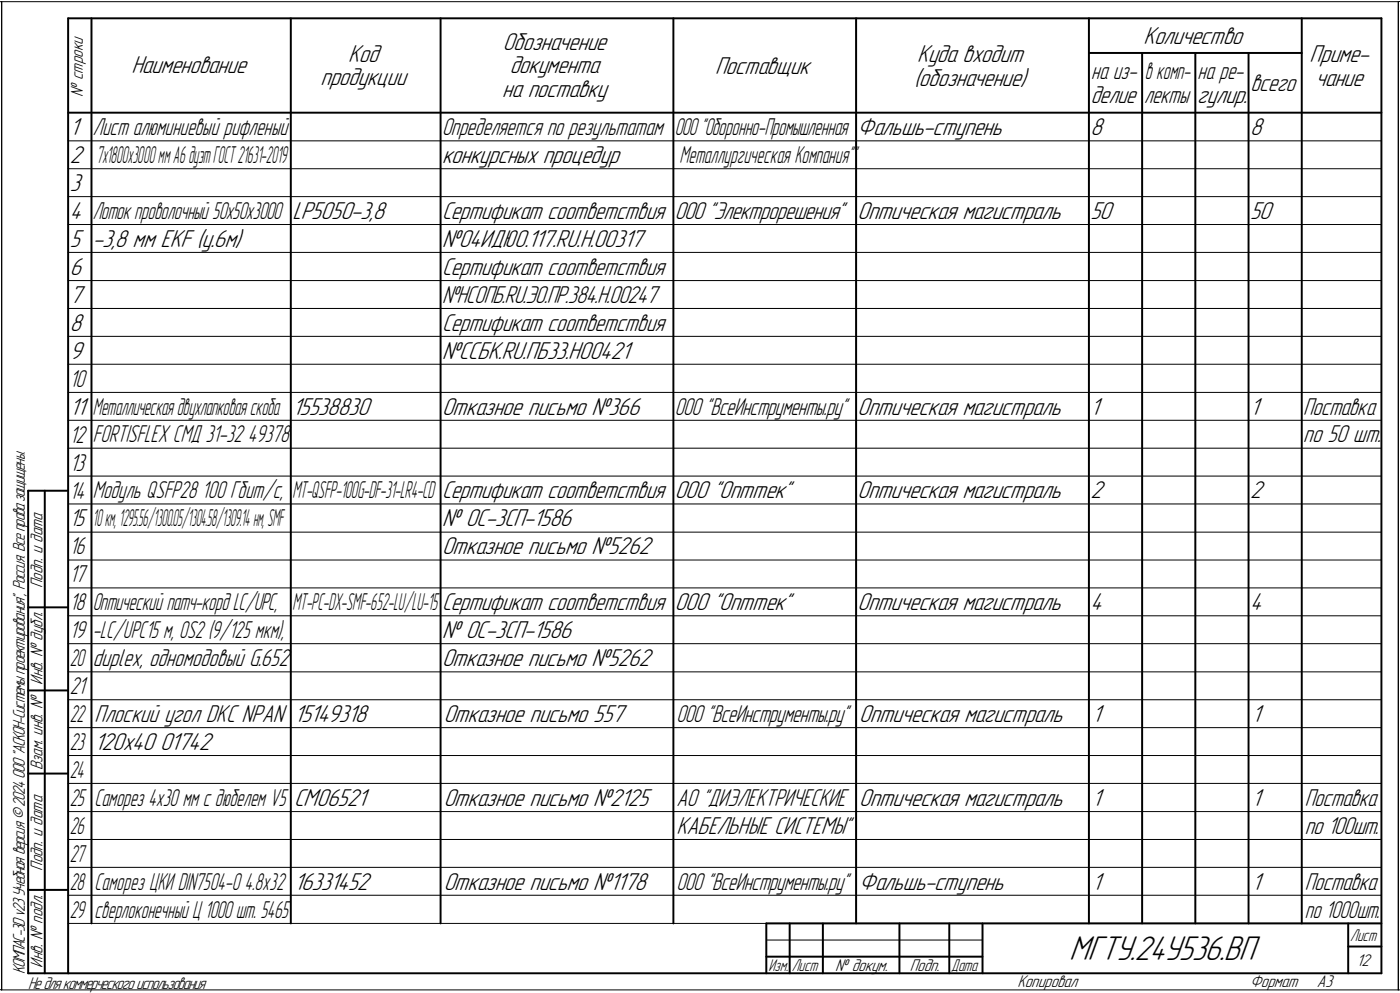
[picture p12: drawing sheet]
<svg xmlns="http://www.w3.org/2000/svg" width="421mm" height="298mm" viewBox="0 0 421 298" stroke-linecap="round" stroke-linejoin="round" font-family="sans-serif">
<defs><g id="words">
<text font-size="10.9" x="321.5" y="288.5">МГТУ.24У536.ВП</text>
<g font-size="7.8">
<text x="151.2" y="14.9">Обозначение</text>
<text x="343.9" y="13.2">Количество</text>
<text x="39.5" y="22.1">Наименование</text>
<text x="104.7" y="18.5">Код</text>
<text x="153.3" y="22.1">документа</text>
<text x="215.1" y="22.2">Поставщик</text>
<text x="275.8" y="18.7">Куда входит</text>
<text x="393.9" y="18.7">Приме-</text>
<text x="96.4" y="25.7">продукции</text>
<text x="151" y="29.2">на поставку</text>
<text x="274.9" y="25.8">(обозначение)</text>
<text x="395.6" y="25.8">чание</text>
<text x="360.1" y="31">гулир.</text>
<text x="21" y="40.6">1</text>
<text x="257.9" y="40.6">Фальшь-ступень</text>
<text x="327.9" y="40.6">8</text>
<text x="375.9" y="40.6">8</text>
<text x="21" y="49">2</text>
<text x="132.9" y="49">конкурсных процедур</text>
<text x="21" y="57.4">3</text>
<text x="21" y="65.8">4</text>
<text x="87.9" y="65.8">LP5050-3,8</text>
<text x="257.9" y="65.8">Оптическая магистраль</text>
<text x="327.9" y="65.8">50</text>
<text x="375.9" y="65.8">50</text>
<text x="21" y="74.2">5</text>
<text x="27.9" y="74.2">-3,8 мм EKF (у.6м)</text>
<text x="132.9" y="74.2">№04ИДЮ0.117.RU.Н.00317</text>
<text x="21" y="82.6">6</text>
<text x="21" y="91">7</text>
<text x="21" y="99.4">8</text>
<text x="21" y="107.8">9</text>
<text x="132.9" y="107.8">№ССБК.RU.ПБ33.Н00421</text>
<text x="21" y="124.6">11</text>
<text x="87.9" y="124.6">15538830</text>
<text x="132.9" y="124.6">Отказное письмо №366</text>
<text x="257.9" y="124.6">Оптическая магистраль</text>
<text x="327.9" y="124.6">1</text>
<text x="375.9" y="124.6">1</text>
<text x="202.9" y="149.8">ООО &quot;Опттек&quot;</text>
<text x="257.9" y="149.8">Оптическая магистраль</text>
<text x="327.9" y="149.8">2</text>
<text x="375.9" y="149.8">2</text>
<text x="132.9" y="158.2">№ ОС-3СП-1586</text>
<text x="132.9" y="166.6">Отказное письмо №5262</text>
<text x="202.9" y="183.4">ООО &quot;Опттек&quot;</text>
<text x="257.9" y="183.4">Оптическая магистраль</text>
<text x="327.9" y="183.4">4</text>
<text x="375.9" y="183.4">4</text>
<text x="132.9" y="191.8">№ ОС-3СП-1586</text>
<text x="132.9" y="200.2">Отказное письмо №5262</text>
<text x="88.4" y="217">15149318</text>
<text x="133.4" y="217">Отказное письмо 557</text>
<text x="258.4" y="217">Оптическая магистраль</text>
<text x="328.4" y="217">1</text>
<text x="376.4" y="217">1</text>
<text x="28.4" y="225.4">120x40</text>
<text x="48.1" y="225.4">01742</text>
<text x="88.4" y="242.2">CM06521</text>
<text x="133.4" y="242.2">Отказное письмо №2125</text>
<text x="258.4" y="242.2">Оптическая магистраль</text>
<text x="328.4" y="242.2">1</text>
<text x="376.4" y="242.2">1</text>
<text x="88.4" y="267.4">16331452</text>
<text x="133.4" y="267.4">Отказное письмо №1178</text>
<text x="258.4" y="267.4">Фальшь-ступень</text>
<text x="328.4" y="267.4">1</text>
<text x="376.4" y="267.4">1</text>
</g>
<g font-size="7.7">
<text x="376" y="27.4">всего</text>
<text x="328" y="31">делие</text>
<text x="344.1" y="31">лекты</text>
<text x="132.9" y="65.8">Сертификат соответствия</text>
<text x="202.9" y="65.8">ООО &quot;Электрорешения&quot;</text>
<text x="132.9" y="82.6">Сертификат соответствия</text>
<text x="132.9" y="91">№НСОПБ.RU.ЭО.ПР.384.Н.00247</text>
<text x="132.9" y="99.4">Сертификат соответствия</text>
<text x="391.9" y="124.6">Поставка</text>
<text x="391.9" y="133">по 50 шт.</text>
<text x="21" y="141.4">13</text>
<text x="132.9" y="149.8">Сертификат соответствия</text>
<text x="21" y="158.2">15</text>
<text x="132.9" y="183.4">Сертификат соответствия</text>
<text x="27.9" y="200.2">duplex, одномодовый G.652</text>
<text x="28.4" y="217">Плоский угол DKC NPAN</text>
<text x="203.4" y="242.2">АО &quot;ДИЭЛЕКТРИЧЕСКИЕ</text>
<text x="392.4" y="242.2">Поставка</text>
<text x="203.4" y="250.6">КАБЕЛЬНЫЕ СИСТЕМЫ&quot;</text>
<text x="392.4" y="250.6">по 100шт.</text>
<text x="392.4" y="267.4">Поставка</text>
</g>
<g font-size="7.6">
<text x="328.2" y="23.9">на из-</text>
<text x="360.2" y="23.9">на ре-</text>
<text x="27.9" y="40.6">Лист алюминиевый рифленый</text>
<text x="132.9" y="40.6">Определяется по результатам</text>
<text x="27.9" y="65.8">Лоток проволочный 50x50x3000</text>
<text x="21" y="116.2">1</text>
<text x="22.7" y="116.2">0</text>
<text x="202.9" y="124.6">ООО &quot;ВсеИнструменты.ру&quot;</text>
<text x="21" y="133">1</text>
<text x="22.7" y="133">2</text>
<text x="27.9" y="133">FORTISFLEX СМД 31-32</text>
<text x="74.5" y="133">49378</text>
<text x="21" y="149.8">1</text>
<text x="22.7" y="149.8">4</text>
<text x="27.9" y="149.8">Модуль QSFP28</text>
<text x="60.7" y="149.8">100 Гбит/с,</text>
<text x="21" y="166.6">1</text>
<text x="22.7" y="166.6">6</text>
<text x="21" y="175">1</text>
<text x="22.7" y="175">7</text>
<text x="21" y="183.4">1</text>
<text x="22.7" y="183.4">8</text>
<text x="21" y="191.8">1</text>
<text x="22.7" y="191.8">9</text>
<text x="27.9" y="191.8">-LC/UPC15 м, ОS2 (9/125 мкм),</text>
<text x="21" y="208.6">21</text>
<text x="203.4" y="217">ООО &quot;ВсеИнструменты.ру&quot;</text>
<text x="28.4" y="242.2">Саморез 4х30 мм с дюбелем V5</text>
<text x="203.4" y="267.4">ООО &quot;ВсеИнструменты.ру&quot;</text>
<text x="392.4" y="275.8">по 1000шт.</text>
</g>
<g font-size="7.5">
<text x="344.3" y="23.9">в комп-</text>
<text x="202.9" y="40.6">ООО &quot;Оборонно-Промышленная</text>
<text x="204.4" y="49">Металлургическая Компания&quot;&quot;</text>
<text x="27.9" y="124.6">Металлическаядвухлапковаяскоба</text>
<text x="87.9" y="149.8">MT-QSFP-100G-DF-31-LR4-CD</text>
<text x="27.9" y="183.4">Оптический патч-корд LC/UPC,</text>
<text x="87.9" y="183.4">MT-PC-DX-SMF-652-LU/LU-15</text>
<text x="21" y="200.2">20</text>
<text x="21" y="217">22</text>
<text x="21" y="225.4">23</text>
<text x="21" y="233.8">24</text>
<text x="21" y="242.2">25</text>
<text x="21" y="250.6">26</text>
<text x="21" y="259">27</text>
<text x="21" y="267.4">28</text>
<text x="28.4" y="267.4">Саморез ЦКИ DIN7504-O 4.8х32</text>
<text x="21" y="275.8">29</text>
<text x="28.4" y="275.8">сверлоконечный Ц 1000 шт. 5465</text>
</g>
<g font-size="7.4">
<text x="29" y="49">7х1800х3000ммА6дуэтГОСТ21631-2019</text>
<text x="27.9" y="158.2">1</text>
<text x="29" y="158.2">0км,1295.56/1300.05/1304.58/1309.14нм,SMF</text>
</g>
<g font-size="5.4">
<text x="24.9" y="29.1" transform="rotate(-90 24.9 29.1)">№ строки</text>
<text x="12.8" y="176.7" transform="rotate(-90 12.8 176.7)">Подп. и дата</text>
<text x="12.8" y="205.8" transform="rotate(-90 12.8 205.8)">Инв. № дубл.</text>
<text x="12.8" y="231.6" transform="rotate(-90 12.8 231.6)">Взам. инв. №</text>
<text x="12.8" y="261.7" transform="rotate(-90 12.8 261.7)">Подп. и дата</text>
<text x="7.5" y="292.8" transform="rotate(-90 7.5 292.8)">КОМПАС-3Dv23Учебнаяверсия©2024ООО&quot;АСКОН-Системыпроектирования&quot;, Россия. Всеправазащищены.</text>
<text x="12.8" y="290.8" transform="rotate(-90 12.8 290.8)">Инв. № подл.</text>
<text x="251.2" y="291.8">№ докум.</text>
<text x="273.6" y="291.8">Подп.</text>
<text x="408" y="290.3">12</text>
<text x="8.5" y="297.1">Недлякоммерческогоиспользования</text>
<text x="306" y="296.8">Копировал</text>
<text x="376" y="296.8">Формат</text>
<text x="396" y="296.8">A3</text>
</g>
<g font-size="5.3">
<text x="406.1" y="282.8">Лист</text>
<text x="231.1" y="291.8">Изм.</text>
<text x="238.1" y="291.8">Лист</text>
<text x="286.1" y="291.8">Дата</text>
</g>
</g></defs>
<g fill="none" stroke="#000" stroke-width=".3">
<path d="M0 .5h.5zM.5 .5v297zM.5 .5h420zM420.5 .5v297zM420.5 .5l.5-.1zM20.5 42.3h395zM20.5 50.7h395zM20.5 59.1h395zM20.5 67.5h395zM20.5 75.9h395zM20.5 84.3h395zM20.5 92.7h395z"/>
<path d="M20.5 101.1h395zM20.5 109.5h395zM20.5 117.9h395zM20.5 126.3h395zM20.5 134.7h395zM20.5 143.1h395zM20.5 151.5h395zM20.5 159.9h395zM20.5 168.3h395zM20.5 176.7h395zM20.5 185.1h395zM20.5 193.5h395z"/>
<path d="M20.5 201.9h395zM20.5 210.3h395zM20.5 218.7h395zM20.5 227.1h395zM20.5 235.5h395zM20.5 243.9h395zM20.5 252.3h395zM20.5 260.7h395zM20.5 269.1h395zM20.5 277.5h395zM0 297.4l.5 .1zM.5 297.5h420z"/>
<path d="M230.5 282.5h65zM420.5 297.5h.5z"/>
</g>
<g fill="none" stroke="#000" stroke-width=".59">
<path d="M20.5 5.5v287zM20.5 5.5h395zM27.5 5.5v272zM87.5 5.5v272zM132.5 5.5v272zM202.5 5.5v272zM257.5 5.5v272zM327.5 15.9h64zM327.5 5.5v272zM343.5 15.9v261.6zM359.5 15.9v261.6zM375.5 15.9v261.6z"/>
<path d="M391.5 5.5v272zM415.5 5.5v287zM20.5 33.9h395zM8.5 147.5v145zM8.5 147.5h12zM13.5 147.5v145zM8.5 182.5h12zM8.5 207.5h12zM8.5 232.5h12zM8.5 267.5h12zM230.5 277.5h185zM230.5 277.5v15z"/>
<path d="M237.5 277.5v15zM247.5 277.5v15zM270.5 277.5v15zM285.5 277.5v15zM295.5 277.5v15zM405.5 277.5v15zM8.5 292.5h12zM20.5 292.5h395zM230.5 287.5h7zM237.5 287.5h10zM247.5 287.5h23zM270.5 287.5h15z"/>
<path d="M285.5 287.5h10zM405.5 284.5h10z"/>
</g>
<use href="#words"/>
</svg>
